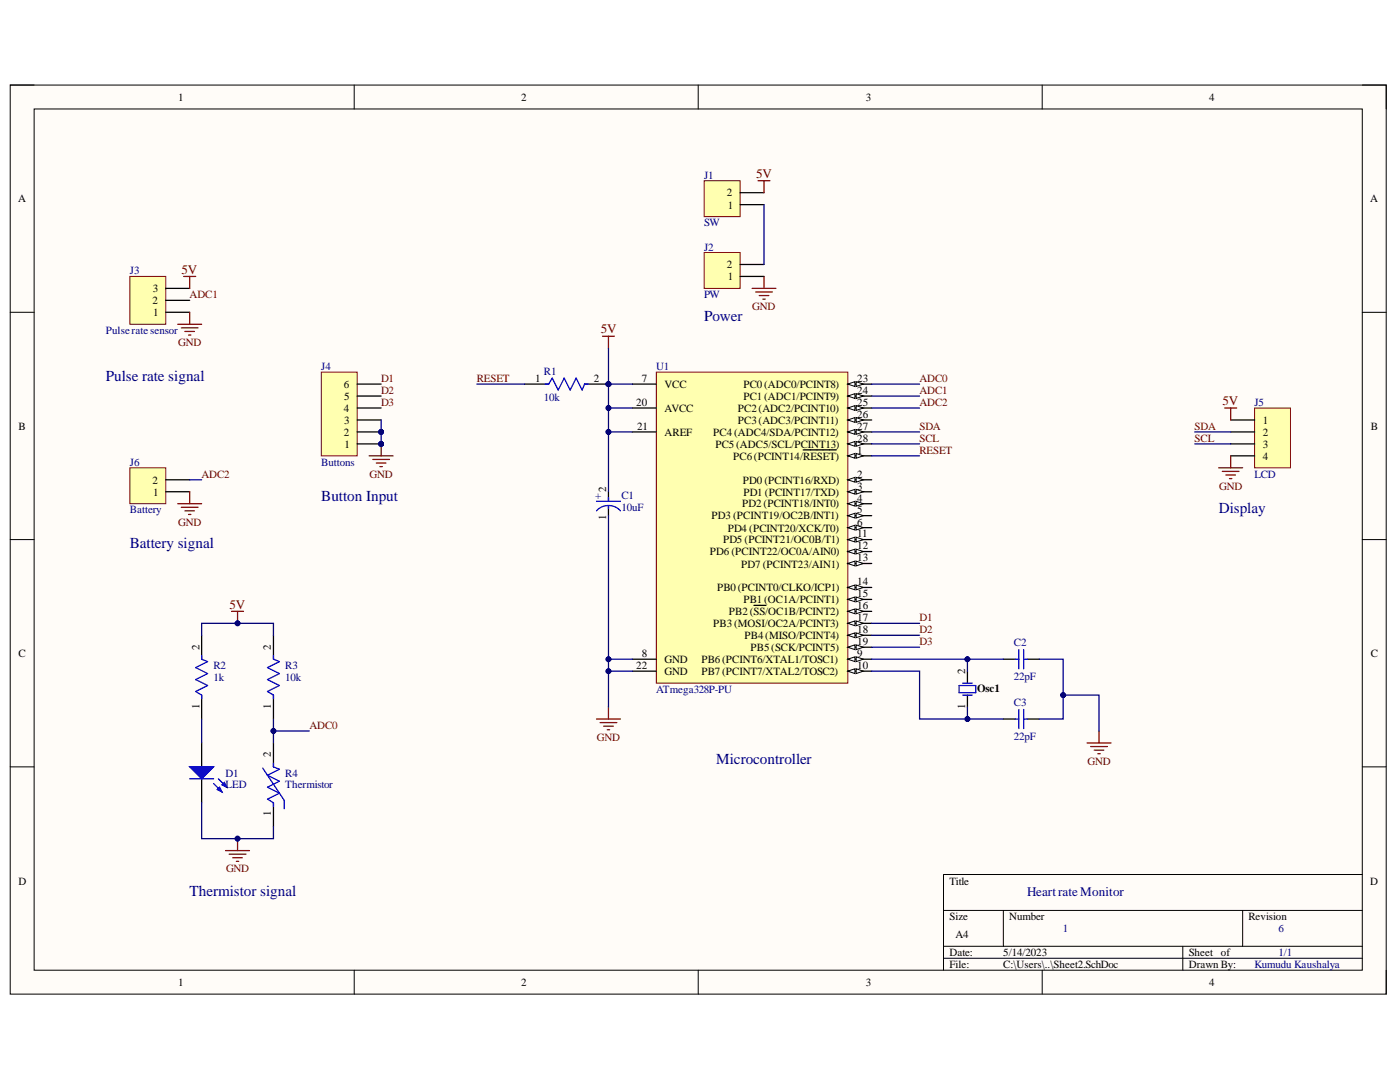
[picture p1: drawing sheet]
<svg xmlns="http://www.w3.org/2000/svg" width="279mm" height="216mm" viewBox="0 0 279 216" stroke-linecap="round" stroke-linejoin="round" font-family="sans-serif">
<defs><g id="words">
<g font-size="3" fill="#000080">
<text x="140.5" y="64.1">Power</text>
<text x="21.1" y="76">Pulse rate signal</text>
<text x="64.1" y="99.9">Button Input</text>
<text x="243.2" y="102.3">Display</text>
<text x="25.9" y="109.4">Battery signal</text>
<text x="142.9" y="152.4">Microcontroller</text>
<text x="37.8" y="178.7">Thermistor signal</text>
</g>
<g font-size="2.6" fill="#800000">
<text x="150.9" y="35.6">5V</text>
<text x="36.2" y="54.6">5V</text>
<text x="119.9" y="66.5">5V</text>
<text x="244" y="80.9">5V</text>
<text x="45.8" y="121.4">5V</text>
</g>
<text font-size="2.6" fill="#000080" x="205" y="178.8">Heart rateMonitor</text>
<g font-size="2.2">
<text x="35.6" y="20.1">1</text>
<text x="104" y="20.1">2</text>
<text x="172.8" y="20.1">3</text>
<text x="241.3" y="20.1">4</text>
<text x="3.6" y="40.4">A</text>
<text x="145.1" y="39.2">2</text>
<text x="145.2" y="41.6">1</text>
<text x="273.5" y="40.4">A</text>
<text x="145.1" y="53.5">2</text>
<text x="30.5" y="58.3">3</text>
<text x="145.2" y="55.9">1</text>
<text x="30.4" y="60.7">2</text>
<text x="30.6" y="63.1">1</text>
<text x="68.6" y="77.4">6</text>
<text x="106.8" y="76.2">1</text>
<text x="118.5" y="76.2">2</text>
<text x="128.1" y="76.2">7</text>
<text x="132.6" y="77.4">VCC</text>
<text x="148.4" y="77.4">PC0(ADC0/PCINT8)</text>
<text x="171.1" y="76.2">23</text>
<text x="68.6" y="82.2">4</text>
<text x="68.7" y="79.8">5</text>
<text x="127" y="81">20</text>
<text x="132.6" y="82.2">AVCC</text>
<text x="147.3" y="82.2">PC2(ADC2/PCINT10)</text>
<text x="148.4" y="79.8">PC1(ADC1/PCINT9)</text>
<text x="171.1" y="78.6">24</text>
<text x="171.1" y="81">25</text>
<text x="171.1" y="83.3">26</text>
<text x="3.7" y="85.7">B</text>
<text x="68.6" y="87">2</text>
<text x="68.7" y="84.5">3</text>
<text x="68.8" y="89.3">1</text>
<text x="127.2" y="85.7">21</text>
<text x="132.6" y="87">AREF</text>
<text x="142.4" y="87">PC4(ADC4/SDA/PCINT12)</text>
<text x="142.8" y="89.3">PC5(ADC5/SCL/PCINT13)</text>
<text x="147.3" y="84.5">PC3(ADC3/PCINT11)</text>
<text x="171.1" y="85.7">27</text>
<text x="171.1" y="88.2">28</text>
<text x="252" y="84.5">1</text>
<text x="252" y="87">2</text>
<text x="252" y="89.3">3</text>
<text x="273.6" y="85.7">B</text>
<text x="146.3" y="91.7">PC6(PCINT14/RESET)</text>
<text x="171.1" y="90.5">1</text>
<text x="171.1" y="95.3">2</text>
<text x="252" y="91.7">4</text>
<text x="30.4" y="96.5">2</text>
<text x="30.6" y="98.9">1</text>
<text x="121" y="98.1" transform="rotate(-90 121 98.1)">2</text>
<text x="148.1" y="101.3">PD2 (PCINT18/INT0)</text>
<text x="148.3" y="96.5">PD0 (PCINT16/RXD)</text>
<text x="148.4" y="98.9">PD1 (PCINT17/TXD)</text>
<text x="171.1" y="97.7">3</text>
<text x="171.1" y="100.1">4</text>
<text x="121" y="103.7" transform="rotate(-90 121 103.7)">1</text>
<text x="142" y="103.6">PD3 (PCINT19/OC2B/INT1)</text>
<text x="145.2" y="106.1">PD4 (PCINT20/XCK/T0)</text>
<text x="171.1" y="102.4">5</text>
<text x="171.1" y="104.9">6</text>
<text x="171.1" y="107.2">11</text>
<text x="141.7" y="110.8">PD6 (PCINT22/OC0A/AIN0)</text>
<text x="144.3" y="108.4">PD5 (PCINT21/OC0B/T1)</text>
<text x="147.9" y="113.2">PD7 (PCINT23/AIN1)</text>
<text x="171.1" y="109.6">12</text>
<text x="171.1" y="112">13</text>
<text x="143.1" y="118">PB0(PCINT0/CLKO/ICP1)</text>
<text x="171.1" y="116.8">14</text>
<text x="171.1" y="119.2">15</text>
<text x="142.4" y="125.1">PB3(MOSI/OC2A/PCINT3)</text>
<text x="145.5" y="122.8">PB2(SS/OC1B/PCINT2)</text>
<text x="148.4" y="120.3">PB1(OC1A/PCINT1)</text>
<text x="171.1" y="121.5">16</text>
<text x="171.1" y="124">17</text>
<text x="3.7" y="131.1">C</text>
<text x="39.8" y="129.6" transform="rotate(-90 39.8 129.6)">2</text>
<text x="54.1" y="129.6" transform="rotate(-90 54.1 129.6)">2</text>
<text x="128.1" y="131.1">8</text>
<text x="148.6" y="127.5">PB4(MISO/PCINT4)</text>
<text x="149.8" y="129.9">PB5(SCK/PCINT5)</text>
<text x="171.1" y="131.1">9</text>
<text x="171.1" y="126.3">18</text>
<text x="171.1" y="128.7">19</text>
<text x="273.6" y="131.1">C</text>
<text x="127" y="133.5">22</text>
<text x="132.6" y="132.3">GND</text>
<text x="132.6" y="134.7">GND</text>
<text x="140" y="132.3">PB6(PCINT6/XTAL1/TOSC1)</text>
<text x="140" y="134.7">PB7(PCINT7/XTAL2/TOSC2)</text>
<text x="171.1" y="133.5">10</text>
<text x="192.6" y="134.4" transform="rotate(-90 192.6 134.4)">2</text>
<text x="195" y="138">Osc1</text>
<text x="39.8" y="141.4" transform="rotate(-90 39.8 141.4)">1</text>
<text x="54.1" y="141.4" transform="rotate(-90 54.1 141.4)">1</text>
<text x="192.6" y="141.4" transform="rotate(-90 192.6 141.4)">1</text>
<text x="54.1" y="151.1" transform="rotate(-90 54.1 151.1)">2</text>
<text x="54.1" y="162.9" transform="rotate(-90 54.1 162.9)">1</text>
<text x="3.7" y="176.5">D</text>
<text x="189.5" y="176.5">Title</text>
<text x="273.5" y="176.5">D</text>
<text x="189.5" y="183.6">Size</text>
<text x="201.4" y="183.6">Number</text>
<text x="249.1" y="183.6">Revision</text>
<text x="189.5" y="190.8">Date:</text>
<text x="190.7" y="187.2">A4</text>
<text x="200.2" y="190.8">5/14/2023</text>
<text x="237.2" y="190.8">Sheet of</text>
<text x="35.6" y="196.8">1</text>
<text x="104" y="196.8">2</text>
<text x="172.8" y="196.8">3</text>
<text x="189.5" y="193.1">File:</text>
<text x="200.2" y="193.1">C:\Users\..\Sheet2.SchDoc</text>
<text x="237.2" y="193.1">Drawn By:</text>
<text x="241.3" y="196.8">4</text>
</g>
<g font-size="2.2" fill="#000080">
<text x="140.5" y="35.6">J1</text>
<text x="140.5" y="45.2">SW</text>
<text x="140.5" y="50">J2</text>
<text x="25.9" y="54.7">J3</text>
<text x="140.5" y="59.5">PW</text>
<text x="21.1" y="66.6">Pulseratesensor</text>
<text x="64.1" y="73.8">J4</text>
<text x="108.6" y="74.7">R1</text>
<text x="131" y="73.8">U1</text>
<text x="108.6" y="80.1">10k</text>
<text x="250.3" y="81">J5</text>
<text x="25.9" y="92.9">J6</text>
<text x="64.1" y="92.9">Buttons</text>
<text x="250.3" y="95.3">LCD</text>
<text x="118.8" y="99.6">+</text>
<text x="124" y="99.6">C1</text>
<text x="25.9" y="102.4">Battery</text>
<text x="124" y="102">10uF</text>
<text x="202.3" y="128.9">C2</text>
<text x="42.6" y="133.5">R2</text>
<text x="42.6" y="135.9">1k</text>
<text x="56.9" y="133.5">R3</text>
<text x="56.9" y="135.9">10k</text>
<text x="202.3" y="135.6">22pF</text>
<text x="131" y="138.2">ATmega328P-PU</text>
<text x="202.3" y="140.9">C3</text>
<text x="202.3" y="147.6">22pF</text>
<text x="45" y="155">D1</text>
<text x="56.9" y="155">R4</text>
<text x="45" y="157.3">LED</text>
<text x="56.9" y="157.3">Thermistor</text>
<text x="212.1" y="186">1</text>
<text x="255.1" y="186">6</text>
<text x="255.1" y="190.8">1/1</text>
<text x="250.3" y="193.1">Kumudu Kaushalya</text>
</g>
<g font-size="2.2" fill="#800000">
<text x="37.8" y="59.5">ADC1</text>
<text x="150.1" y="61.9">GND</text>
<text x="35.6" y="69.1">GND</text>
<text x="76" y="76.2">D1</text>
<text x="95.1" y="76.2">RESET</text>
<text x="183.5" y="76.2">ADC0</text>
<text x="76" y="78.6">D2</text>
<text x="76" y="81">D3</text>
<text x="183.5" y="81">ADC2</text>
<text x="183.5" y="78.6">ADC1</text>
<text x="183.5" y="85.7">SDA</text>
<text x="183.5" y="88.2">SCL</text>
<text x="238.4" y="85.7">SDA</text>
<text x="238.4" y="88.2">SCL</text>
<text x="40.2" y="95.3">ADC2</text>
<text x="73.8" y="95.3">GND</text>
<text x="183.5" y="90.5">RESET</text>
<text x="243.3" y="97.7">GND</text>
<text x="35.6" y="104.9">GND</text>
<text x="183.5" y="124">D1</text>
<text x="183.5" y="126.3">D2</text>
<text x="183.5" y="128.7">D3</text>
<text x="61.8" y="145.4">ADC0</text>
<text x="119.1" y="147.8">GND</text>
<text x="217" y="152.6">GND</text>
<text x="45.1" y="174">GND</text>
</g>
</g></defs>
<path d="M2 17h274.6v181.4h-274.6z" fill-rule="evenodd" fill="#fffcf8"/>
<path d="M2 17h274.6v181.4h-274.6z" fill="none" stroke="#000" stroke-width=".2"/>
<path d="M6.8 21.7h265.1v171.9h-265.1z" fill-rule="evenodd" fill="#fffcf8"/>
<g fill="none" stroke="#000" stroke-width=".2">
<path d="M2 17h4.8M70.7 17v4.7M139.3 17v4.7M208 17v4.7M271.9 17h4.7v4.7M6.8 21.7h265.1v171.9h-265.1zM2 62.3h4.8M271.9 62.3h4.7M2 107.7h4.8M271.9 107.7h4.7M2 153h4.8M271.9 153h4.7"/>
<path d="M271.9 174.5h-83.6v19.1M70.7 193.6v4.8M139.3 193.6v4.8M188.3 181.7h83.6M188.3 188.8h83.6M188.3 191.2h83.6M200.2 181.7v7.1M208 193.6v4.8M236.1 188.8v4.8M248 181.7v7.1M276.6 193.6v4.8"/>
</g>
<path d="M40.2 126.8v4.7M40.2 138.7v4.8M54.6 126.8v4.7M54.6 138.7v4.8M40.2 148.2v4.8M40.2 155.4v4.8" fill="none" stroke="#000" stroke-width=".25"/>
<path d="M40.2 130.8v.7l1.2 .5-2.4 1.2 2.4 1.2-2.4 1.2 2.4 1.2-2.4 1.2 1.2 .7v.7M54.6 130.8v.7l1.2 .5-2.4 1.2 2.4 1.2-2.4 1.2 2.4 1.2-2.4 1.2 1.2 .7v.7" fill="none" stroke="#00f" stroke-width=".25"/>
<path d="M37.9 153h4.7l-2.4 2.4z" fill="#00f"/>
<path d="M37.9 153h4.7l-2.4 2.4zM42.6 156.4l1.7 1.6M43.6 155.4l1.7 1.7" fill="none" stroke="#00f" stroke-width=".25"/>
<path d="M43.3 157.6l.5-.5 .5 .9z" fill="#00f"/>
<path d="M43.3 157.6l.5-.5 .5 .9z" fill="none" stroke="#00f" stroke-width=".25"/>
<path d="M44.3 156.6l.5-.5 .5 1z" fill="#00f"/>
<path d="M37.9 155.4h4.7M44.3 156.6l.5-.5 .5 1zM52.4 153.3l4.3 6.4v1.7M54.6 152.3v.7l1.2 .5-2.4 1.2 2.4 1.2-2.4 1.2 2.4 1.2-2.4 1.2 1.2 .7v.7" fill="none" stroke="#00f" stroke-width=".25"/>
<path d="M54.6 148.2v4.8M54.6 160.2v4.7" fill="none" stroke="#000" stroke-width=".25"/>
<path d="M45 169.7h4.8M45.7 170.4h3.4M46.5 171.2h1.9M47.2 171.9h.4M47.4 167.3v2.4" fill="none" stroke="#800000" stroke-width=".25"/>
<circle cx="47.4" cy="167.3" r=".48" fill="#000080"/>
<circle cx="47.4" cy="167.3" r=".48" fill="none" stroke="#000080" stroke-width=".2"/>
<path d="M46.2 122h2.4M47.4 122v2.4" fill="none" stroke="#800000" stroke-width=".25"/>
<circle cx="47.4" cy="124.4" r=".48" fill="#000080"/>
<circle cx="47.4" cy="124.4" r=".48" fill="none" stroke="#000080" stroke-width=".2"/>
<path d="M140.5 36.1h7.2v7.1h-7.2z" fill-rule="evenodd" fill="#ffffb0"/>
<path d="M140.5 36.1h7.2v7.1h-7.2z" fill="none" stroke="#800000" stroke-width=".2"/>
<path d="M147.7 38.4h4.8M147.7 40.8h4.8" fill="none" stroke="#000" stroke-width=".25"/>
<path d="M140.5 50.4h7.2v7.1h-7.2z" fill-rule="evenodd" fill="#ffffb0"/>
<path d="M140.5 50.4h7.2v7.1h-7.2z" fill="none" stroke="#800000" stroke-width=".2"/>
<path d="M147.7 55.2h4.8M147.7 52.8h4.8" fill="none" stroke="#000" stroke-width=".25"/>
<path d="M151.3 36.1h2.4M152.5 36.1v2.3M150.1 57.5h4.8M150.8 58.3h3.3M151.5 59h1.9M152.2 59.7h.5M152.5 55.2v2.3" fill="none" stroke="#800000" stroke-width=".25"/>
<path d="M250.4 81.4h7.1v11.9h-7.1z" fill-rule="evenodd" fill="#ffffb0"/>
<path d="M250.4 81.4h7.1v11.9h-7.1z" fill="none" stroke="#800000" stroke-width=".2"/>
<path d="M245.6 83.8h4.8M245.6 86.2h4.8M245.6 88.6h4.8M245.6 91h4.8" fill="none" stroke="#000" stroke-width=".25"/>
<path d="M243.2 93.3h4.8M243.9 94.1h3.4M244.6 94.8h2M245.4 95.5h.4M245.6 91v2.3" fill="none" stroke="#800000" stroke-width=".25"/>
<path d="M131 74.3h38.2v62h-38.2z" fill-rule="evenodd" fill="#ffffb0"/>
<path d="M131 74.3h38.2v62h-38.2z" fill="none" stroke="#800000" stroke-width=".2"/>
<path d="M169.2 91h4.8" fill="none" stroke="#000" stroke-width=".25"/>
<path d="M169.2 91l1.4-.5v.9z" fill="#f8fcff"/>
<path d="M169.2 91l1.4-.5v.9z" fill="none" stroke="#000" stroke-width=".2"/>
<path d="M170.9 90.5l1.4 .5-1.4 .4z" fill="#f8fcff"/>
<path d="M170.9 90.5l1.4 .5-1.4 .4z" fill="none" stroke="#000" stroke-width=".2"/>
<path d="M160.3 89.8h6.6M169.2 95.7h4.8" fill="none" stroke="#000" stroke-width=".25"/>
<path d="M169.2 95.7l1.4-.4v.9z" fill="#f8fcff"/>
<path d="M169.2 95.7l1.4-.4v.9z" fill="none" stroke="#000" stroke-width=".2"/>
<path d="M170.9 95.3l1.4 .4-1.4 .5z" fill="#f8fcff"/>
<path d="M170.9 95.3l1.4 .4-1.4 .5z" fill="none" stroke="#000" stroke-width=".2"/>
<path d="M169.2 98.1h4.8" fill="none" stroke="#000" stroke-width=".25"/>
<path d="M169.2 98.1l1.4-.5v1z" fill="#f8fcff"/>
<path d="M169.2 98.1l1.4-.5v1z" fill="none" stroke="#000" stroke-width=".2"/>
<path d="M170.9 97.6l1.4 .5-1.4 .5z" fill="#f8fcff"/>
<path d="M170.9 97.6l1.4 .5-1.4 .5z" fill="none" stroke="#000" stroke-width=".2"/>
<path d="M169.2 100.5h4.8" fill="none" stroke="#000" stroke-width=".25"/>
<path d="M169.2 100.5l1.4-.5v1z" fill="#f8fcff"/>
<path d="M169.2 100.5l1.4-.5v1z" fill="none" stroke="#000" stroke-width=".2"/>
<path d="M170.9 100l1.4 .5-1.4 .5z" fill="#f8fcff"/>
<path d="M170.9 100l1.4 .5-1.4 .5z" fill="none" stroke="#000" stroke-width=".2"/>
<path d="M169.2 102.9h4.8" fill="none" stroke="#000" stroke-width=".25"/>
<path d="M169.2 102.9l1.4-.5v1z" fill="#f8fcff"/>
<path d="M169.2 102.9l1.4-.5v1z" fill="none" stroke="#000" stroke-width=".2"/>
<path d="M170.9 102.4l1.4 .5-1.4 .5z" fill="#f8fcff"/>
<path d="M170.9 102.4l1.4 .5-1.4 .5z" fill="none" stroke="#000" stroke-width=".2"/>
<path d="M169.2 105.3h4.8" fill="none" stroke="#000" stroke-width=".25"/>
<path d="M169.2 105.3l1.4-.5v1z" fill="#f8fcff"/>
<path d="M169.2 105.3l1.4-.5v1z" fill="none" stroke="#000" stroke-width=".2"/>
<path d="M170.9 104.8l1.4 .5-1.4 .5z" fill="#f8fcff"/>
<path d="M170.9 104.8l1.4 .5-1.4 .5z" fill="none" stroke="#000" stroke-width=".2"/>
<path d="M126.2 76.6h4.8M126.2 131.5h4.8M169.2 131.5h4.8" fill="none" stroke="#000" stroke-width=".25"/>
<path d="M169.2 131.5l1.4-.4v.9z" fill="#f8fcff"/>
<path d="M169.2 131.5l1.4-.4v.9z" fill="none" stroke="#000" stroke-width=".2"/>
<path d="M170.9 131.1l1.4 .4-1.4 .5z" fill="#f8fcff"/>
<path d="M170.9 131.1l1.4 .4-1.4 .5z" fill="none" stroke="#000" stroke-width=".2"/>
<path d="M169.2 133.9h4.8" fill="none" stroke="#000" stroke-width=".25"/>
<path d="M169.2 133.9l1.4-.5v1z" fill="#f8fcff"/>
<path d="M169.2 133.9l1.4-.5v1z" fill="none" stroke="#000" stroke-width=".2"/>
<path d="M170.9 133.4l1.4 .5-1.4 .5z" fill="#f8fcff"/>
<path d="M170.9 133.4l1.4 .5-1.4 .5z" fill="none" stroke="#000" stroke-width=".2"/>
<path d="M169.2 107.7h4.8" fill="none" stroke="#000" stroke-width=".25"/>
<path d="M169.2 107.7l1.4-.5v.9z" fill="#f8fcff"/>
<path d="M169.2 107.7l1.4-.5v.9z" fill="none" stroke="#000" stroke-width=".2"/>
<path d="M170.9 107.2l1.4 .5-1.4 .4z" fill="#f8fcff"/>
<path d="M170.9 107.2l1.4 .5-1.4 .4z" fill="none" stroke="#000" stroke-width=".2"/>
<path d="M169.2 110.1h4.8" fill="none" stroke="#000" stroke-width=".25"/>
<path d="M169.2 110.1l1.4-.5v.9z" fill="#f8fcff"/>
<path d="M169.2 110.1l1.4-.5v.9z" fill="none" stroke="#000" stroke-width=".2"/>
<path d="M170.9 109.6l1.4 .5-1.4 .4z" fill="#f8fcff"/>
<path d="M170.9 109.6l1.4 .5-1.4 .4z" fill="none" stroke="#000" stroke-width=".2"/>
<path d="M169.2 112.4h4.8" fill="none" stroke="#000" stroke-width=".25"/>
<path d="M169.2 112.4l1.4-.4v.9z" fill="#f8fcff"/>
<path d="M169.2 112.4l1.4-.4v.9z" fill="none" stroke="#000" stroke-width=".2"/>
<path d="M170.9 112l1.4 .4-1.4 .5z" fill="#f8fcff"/>
<path d="M170.9 112l1.4 .4-1.4 .5z" fill="none" stroke="#000" stroke-width=".2"/>
<path d="M169.2 117.2h4.8" fill="none" stroke="#000" stroke-width=".25"/>
<path d="M169.2 117.2l1.4-.5v1z" fill="#f8fcff"/>
<path d="M169.2 117.2l1.4-.5v1z" fill="none" stroke="#000" stroke-width=".2"/>
<path d="M170.9 116.7l1.4 .5-1.4 .5z" fill="#f8fcff"/>
<path d="M170.9 116.7l1.4 .5-1.4 .5z" fill="none" stroke="#000" stroke-width=".2"/>
<path d="M169.2 119.6h4.8" fill="none" stroke="#000" stroke-width=".25"/>
<path d="M169.2 119.6l1.4-.5v1z" fill="#f8fcff"/>
<path d="M169.2 119.6l1.4-.5v1z" fill="none" stroke="#000" stroke-width=".2"/>
<path d="M170.9 119.1l1.4 .5-1.4 .5z" fill="#f8fcff"/>
<path d="M170.9 119.1l1.4 .5-1.4 .5z" fill="none" stroke="#000" stroke-width=".2"/>
<path d="M169.2 122h4.8" fill="none" stroke="#000" stroke-width=".25"/>
<path d="M169.2 122l1.4-.5v1z" fill="#f8fcff"/>
<path d="M169.2 122l1.4-.5v1z" fill="none" stroke="#000" stroke-width=".2"/>
<path d="M170.9 121.5l1.4 .5-1.4 .5z" fill="#f8fcff"/>
<path d="M170.9 121.5l1.4 .5-1.4 .5z" fill="none" stroke="#000" stroke-width=".2"/>
<path d="M150.5 120.8h2.4M169.2 124.4h4.8" fill="none" stroke="#000" stroke-width=".25"/>
<path d="M169.2 124.4l1.4-.5v1z" fill="#f8fcff"/>
<path d="M169.2 124.4l1.4-.5v1z" fill="none" stroke="#000" stroke-width=".2"/>
<path d="M170.9 123.9l1.4 .5-1.4 .5z" fill="#f8fcff"/>
<path d="M170.9 123.9l1.4 .5-1.4 .5z" fill="none" stroke="#000" stroke-width=".2"/>
<path d="M169.2 126.8h4.8" fill="none" stroke="#000" stroke-width=".25"/>
<path d="M169.2 126.8l1.4-.5v.9z" fill="#f8fcff"/>
<path d="M169.2 126.8l1.4-.5v.9z" fill="none" stroke="#000" stroke-width=".2"/>
<path d="M170.9 126.3l1.4 .5-1.4 .4z" fill="#f8fcff"/>
<path d="M170.9 126.3l1.4 .5-1.4 .4z" fill="none" stroke="#000" stroke-width=".2"/>
<path d="M169.2 129.1h4.8" fill="none" stroke="#000" stroke-width=".25"/>
<path d="M169.2 129.1l1.4-.4v.9z" fill="#f8fcff"/>
<path d="M169.2 129.1l1.4-.4v.9z" fill="none" stroke="#000" stroke-width=".2"/>
<path d="M170.9 128.7l1.4 .4-1.4 .5z" fill="#f8fcff"/>
<path d="M170.9 128.7l1.4 .4-1.4 .5z" fill="none" stroke="#000" stroke-width=".2"/>
<path d="M169.2 76.6h4.8M126.2 81.4h4.8M126.2 86.2h4.8M126.2 133.9h4.8" fill="none" stroke="#000" stroke-width=".25"/>
<path d="M169.2 76.6l1.4-.4v.9z" fill="#f8fcff"/>
<path d="M169.2 76.6l1.4-.4v.9z" fill="none" stroke="#000" stroke-width=".2"/>
<path d="M170.9 76.2l1.4 .4-1.4 .5z" fill="#f8fcff"/>
<path d="M170.9 76.2l1.4 .4-1.4 .5z" fill="none" stroke="#000" stroke-width=".2"/>
<path d="M169.2 79h4.8" fill="none" stroke="#000" stroke-width=".25"/>
<path d="M169.2 79l1.4-.4v.9z" fill="#f8fcff"/>
<path d="M169.2 79l1.4-.4v.9z" fill="none" stroke="#000" stroke-width=".2"/>
<path d="M170.9 78.6l1.4 .4-1.4 .5z" fill="#f8fcff"/>
<path d="M170.9 78.6l1.4 .4-1.4 .5z" fill="none" stroke="#000" stroke-width=".2"/>
<path d="M169.2 81.4h4.8" fill="none" stroke="#000" stroke-width=".25"/>
<path d="M169.2 81.4l1.4-.5v1z" fill="#f8fcff"/>
<path d="M169.2 81.4l1.4-.5v1z" fill="none" stroke="#000" stroke-width=".2"/>
<path d="M170.9 80.9l1.4 .5-1.4 .5z" fill="#f8fcff"/>
<path d="M170.9 80.9l1.4 .5-1.4 .5z" fill="none" stroke="#000" stroke-width=".2"/>
<path d="M169.2 83.8h4.8" fill="none" stroke="#000" stroke-width=".25"/>
<path d="M169.2 83.8l1.4-.5v1z" fill="#f8fcff"/>
<path d="M169.2 83.8l1.4-.5v1z" fill="none" stroke="#000" stroke-width=".2"/>
<path d="M170.9 83.3l1.4 .5-1.4 .5z" fill="#f8fcff"/>
<path d="M170.9 83.3l1.4 .5-1.4 .5z" fill="none" stroke="#000" stroke-width=".2"/>
<path d="M169.2 86.2h4.8" fill="none" stroke="#000" stroke-width=".25"/>
<path d="M169.2 86.2l1.4-.5v1z" fill="#f8fcff"/>
<path d="M169.2 86.2l1.4-.5v1z" fill="none" stroke="#000" stroke-width=".2"/>
<path d="M170.9 85.7l1.4 .5-1.4 .5z" fill="#f8fcff"/>
<path d="M170.9 85.7l1.4 .5-1.4 .5z" fill="none" stroke="#000" stroke-width=".2"/>
<path d="M169.2 88.6h4.8" fill="none" stroke="#000" stroke-width=".25"/>
<path d="M169.2 88.6l1.4-.5v.9z" fill="#f8fcff"/>
<path d="M169.2 88.6l1.4-.5v.9z" fill="none" stroke="#000" stroke-width=".2"/>
<path d="M170.9 88.1l1.4 .5-1.4 .4z" fill="#f8fcff"/>
<path d="M170.9 88.1l1.4 .5-1.4 .4z" fill="none" stroke="#000" stroke-width=".2"/>
<path d="M121.4 98.1v1.9M121.4 101v1.9" fill="none" stroke="#000" stroke-width=".25"/>
<path d="M121.4 99.3v.7M119 101.9a3.2 3.2 0 0 1 4.8 0M119 100h4.8M121.4 101v.5" fill="none" stroke="#00f" stroke-width=".25"/>
<circle cx="121.4" cy="76.6" r=".48" fill="#000080"/>
<circle cx="121.4" cy="76.6" r=".48" fill="none" stroke="#000080" stroke-width=".2"/>
<path d="M104.7 76.6h4.8M116.7 76.6h4.7" fill="none" stroke="#000" stroke-width=".25"/>
<circle cx="121.4" cy="76.6" r=".48" fill="#000080"/>
<circle cx="121.4" cy="76.6" r=".48" fill="none" stroke="#000080" stroke-width=".2"/>
<path d="M108.8 76.6h.7l.7-1.2 1.2 2.4 1.2-2.4 1.2 2.4 1.2-2.4 1.2 2.4 .5-1.2h.7M191.4 136.8h3.3v1.4h-3.3zM192.1 136.3h1.9M192.1 138.7h1.9M202.6 131.5h.7M203.3 129.6v3.8M204.3 129.6v3.8M204.3 131.5h.7M202.6 143.5h.7M203.3 141.6v3.8M204.3 141.6v3.8M204.3 143.5h.7" fill="none" stroke="#00f" stroke-width=".25"/>
<path d="M120.2 67.1h2.4M121.4 67.1v2.4M119 143.5h4.8M119.8 144.2h3.3M120.5 144.9h1.9M121.2 145.6h.5M121.4 141.1v2.4M216.9 148.2h4.8M217.7 149h3.3M218.4 149.7h1.9M219.1 150.4h.5M219.3 145.9v2.3" fill="none" stroke="#800000" stroke-width=".25"/>
<path d="M193.1 133.9v2.4M193.1 138.7v2.4M200.2 131.5h2.4M205 131.5h2.4M200.2 143.5h2.4M205 143.5h2.4" fill="none" stroke="#000" stroke-width=".25"/>
<path d="M25.9 93.3h7.2v7.2h-7.2z" fill-rule="evenodd" fill="#ffffb0"/>
<path d="M25.9 93.3h7.2v7.2h-7.2z" fill="none" stroke="#800000" stroke-width=".2"/>
<path d="M33.1 98.1h4.8M33.1 95.7h4.8" fill="none" stroke="#000" stroke-width=".25"/>
<path d="M37.9 98.1v2.4M35.5 100.5h4.7M36.2 101.2h3.3M36.9 101.9h1.9M37.6 102.7h.5" fill="none" stroke="#800000" stroke-width=".25"/>
<path d="M25.9 55.2h7.2v9.5h-7.2z" fill-rule="evenodd" fill="#ffffb0"/>
<path d="M25.9 55.2h7.2v9.5h-7.2z" fill="none" stroke="#800000" stroke-width=".2"/>
<path d="M33.1 59.9h4.8M33.1 57.5h4.8M33.1 62.3h4.8" fill="none" stroke="#000" stroke-width=".25"/>
<circle cx="76.1" cy="88.6" r=".48" fill="#000080"/>
<circle cx="76.1" cy="88.6" r=".48" fill="none" stroke="#000080" stroke-width=".2"/>
<circle cx="76.1" cy="86.2" r=".48" fill="#000080"/>
<circle cx="76.1" cy="86.2" r=".48" fill="none" stroke="#000080" stroke-width=".2"/>
<path d="M64.1 74.3h7.2v16.7h-7.2z" fill-rule="evenodd" fill="#ffffb0"/>
<path d="M64.1 74.3h7.2v16.7h-7.2z" fill="none" stroke="#800000" stroke-width=".2"/>
<path d="M71.3 88.6h4.8" fill="none" stroke="#000" stroke-width=".25"/>
<circle cx="76.1" cy="88.6" r=".48" fill="#000080"/>
<circle cx="76.1" cy="88.6" r=".48" fill="none" stroke="#000080" stroke-width=".2"/>
<path d="M71.3 86.2h4.8" fill="none" stroke="#000" stroke-width=".25"/>
<circle cx="76.1" cy="86.2" r=".48" fill="#000080"/>
<circle cx="76.1" cy="86.2" r=".48" fill="none" stroke="#000080" stroke-width=".2"/>
<path d="M71.3 79h4.8M71.3 76.6h4.8M71.3 83.8h4.8M71.3 81.4h4.8" fill="none" stroke="#000" stroke-width=".25"/>
<path d="M73.7 91h4.7M74.4 91.7h3.3M75.1 92.4h1.9M75.8 93.1h.5M76.1 88.6v2.4" fill="none" stroke="#800000" stroke-width=".25"/>
<circle cx="76.1" cy="88.6" r=".48" fill="#000080"/>
<circle cx="76.1" cy="88.6" r=".48" fill="none" stroke="#000080" stroke-width=".2"/>
<path d="M36.7 55.2h2.3M37.9 55.2v2.3M35.5 64.7h4.7M36.2 65.4h3.3M36.9 66.1h1.9M37.6 66.9h.5M37.9 62.3v2.4M244.4 81.4h2.4M245.6 81.4v2.4" fill="none" stroke="#800000" stroke-width=".25"/>
<path d="M40.2 126.8v-2.4h14.4v2.4" fill="none" stroke="#000080" stroke-width=".25"/>
<circle cx="47.4" cy="124.4" r=".48" fill="#000080"/>
<circle cx="47.4" cy="124.4" r=".48" fill="none" stroke="#000080" stroke-width=".2"/>
<path d="M40.2 143.5v4.7M40.2 160.2v7.1h14.4v-2.4" fill="none" stroke="#000080" stroke-width=".25"/>
<circle cx="47.4" cy="167.3" r=".48" fill="#000080"/>
<circle cx="47.4" cy="167.3" r=".48" fill="none" stroke="#000080" stroke-width=".2"/>
<path d="M54.6 145.9h7.1" fill="none" stroke="#000080" stroke-width=".25"/>
<circle cx="54.6" cy="145.9" r=".48" fill="#000080"/>
<circle cx="54.6" cy="145.9" r=".48" fill="none" stroke="#000080" stroke-width=".2"/>
<path d="M152.5 40.8v12M238.4 88.6h7.2M238.4 86.2h7.2M121.4 131.5h4.8" fill="none" stroke="#000080" stroke-width=".25"/>
<circle cx="121.4" cy="131.5" r=".48" fill="#000080"/>
<circle cx="121.4" cy="131.5" r=".48" fill="none" stroke="#000080" stroke-width=".2"/>
<path d="M121.4 81.4h4.8" fill="none" stroke="#000080" stroke-width=".25"/>
<circle cx="121.4" cy="81.4" r=".48" fill="#000080"/>
<circle cx="121.4" cy="81.4" r=".48" fill="none" stroke="#000080" stroke-width=".2"/>
<path d="M121.4 86.2h4.8" fill="none" stroke="#000080" stroke-width=".25"/>
<circle cx="121.4" cy="86.2" r=".48" fill="#000080"/>
<circle cx="121.4" cy="86.2" r=".48" fill="none" stroke="#000080" stroke-width=".2"/>
<path d="M95.2 76.6h9.5M121.4 69.5v7.1" fill="none" stroke="#000080" stroke-width=".25"/>
<circle cx="121.4" cy="76.6" r=".48" fill="#000080"/>
<circle cx="121.4" cy="76.6" r=".48" fill="none" stroke="#000080" stroke-width=".2"/>
<path d="M174 91h9.5M121.4 133.9v7.2" fill="none" stroke="#000080" stroke-width=".25"/>
<circle cx="121.4" cy="133.9" r=".48" fill="#000080"/>
<circle cx="121.4" cy="133.9" r=".48" fill="none" stroke="#000080" stroke-width=".2"/>
<path d="M174 76.6h9.5M174 79h9.5M174 81.4h9.5M174 86.2h9.5M174 88.6h9.5M174 131.5h19.1v2.4M174 124.4h9.5M174 126.8h9.5M174 129.1h9.5" fill="none" stroke="#000080" stroke-width=".25"/>
<circle cx="193.1" cy="131.5" r=".48" fill="#000080"/>
<circle cx="193.1" cy="131.5" r=".48" fill="none" stroke="#000080" stroke-width=".2"/>
<path d="M193.1 131.5h7.1" fill="none" stroke="#000080" stroke-width=".25"/>
<circle cx="193.1" cy="131.5" r=".48" fill="#000080"/>
<circle cx="193.1" cy="131.5" r=".48" fill="none" stroke="#000080" stroke-width=".2"/>
<path d="M193.1 141.1v2.4h7.1" fill="none" stroke="#000080" stroke-width=".25"/>
<circle cx="193.1" cy="143.5" r=".48" fill="#000080"/>
<circle cx="193.1" cy="143.5" r=".48" fill="none" stroke="#000080" stroke-width=".2"/>
<path d="M174 133.9h9.5v9.6h9.6" fill="none" stroke="#000080" stroke-width=".25"/>
<circle cx="193.1" cy="143.5" r=".48" fill="#000080"/>
<circle cx="193.1" cy="143.5" r=".48" fill="none" stroke="#000080" stroke-width=".2"/>
<path d="M212.2 138.7h7.1v7.2" fill="none" stroke="#000080" stroke-width=".25"/>
<circle cx="212.2" cy="138.7" r=".48" fill="#000080"/>
<circle cx="212.2" cy="138.7" r=".48" fill="none" stroke="#000080" stroke-width=".2"/>
<path d="M37.9 95.7h2.3M76.1 83.8v4.8" fill="none" stroke="#000080" stroke-width=".25"/>
<circle cx="76.1" cy="86.2" r=".48" fill="#000080"/>
<circle cx="76.1" cy="86.2" r=".48" fill="none" stroke="#000080" stroke-width=".2"/>
<circle cx="76.1" cy="88.6" r=".48" fill="#000080"/>
<circle cx="76.1" cy="88.6" r=".48" fill="none" stroke="#000080" stroke-width=".2"/>
<path d="M54.6 143.5v4.7" fill="none" stroke="#000080" stroke-width=".25"/>
<circle cx="54.6" cy="145.9" r=".48" fill="#000080"/>
<circle cx="54.6" cy="145.9" r=".48" fill="none" stroke="#000080" stroke-width=".2"/>
<path d="M121.4 102.9v31h4.8" fill="none" stroke="#000080" stroke-width=".25"/>
<circle cx="121.4" cy="131.5" r=".48" fill="#000080"/>
<circle cx="121.4" cy="131.5" r=".48" fill="none" stroke="#000080" stroke-width=".2"/>
<circle cx="121.4" cy="133.9" r=".48" fill="#000080"/>
<circle cx="121.4" cy="133.9" r=".48" fill="none" stroke="#000080" stroke-width=".2"/>
<path d="M126.2 76.6h-4.8v21.5" fill="none" stroke="#000080" stroke-width=".25"/>
<circle cx="121.4" cy="86.2" r=".48" fill="#000080"/>
<circle cx="121.4" cy="86.2" r=".48" fill="none" stroke="#000080" stroke-width=".2"/>
<circle cx="121.4" cy="81.4" r=".48" fill="#000080"/>
<circle cx="121.4" cy="81.4" r=".48" fill="none" stroke="#000080" stroke-width=".2"/>
<circle cx="121.4" cy="76.6" r=".48" fill="#000080"/>
<circle cx="121.4" cy="76.6" r=".48" fill="none" stroke="#000080" stroke-width=".2"/>
<path d="M207.4 131.5h4.8v12h-4.8" fill="none" stroke="#000080" stroke-width=".25"/>
<circle cx="212.2" cy="138.7" r=".48" fill="#000080"/>
<circle cx="212.2" cy="138.7" r=".48" fill="none" stroke="#000080" stroke-width=".2"/>
<use href="#words"/>
</svg>
